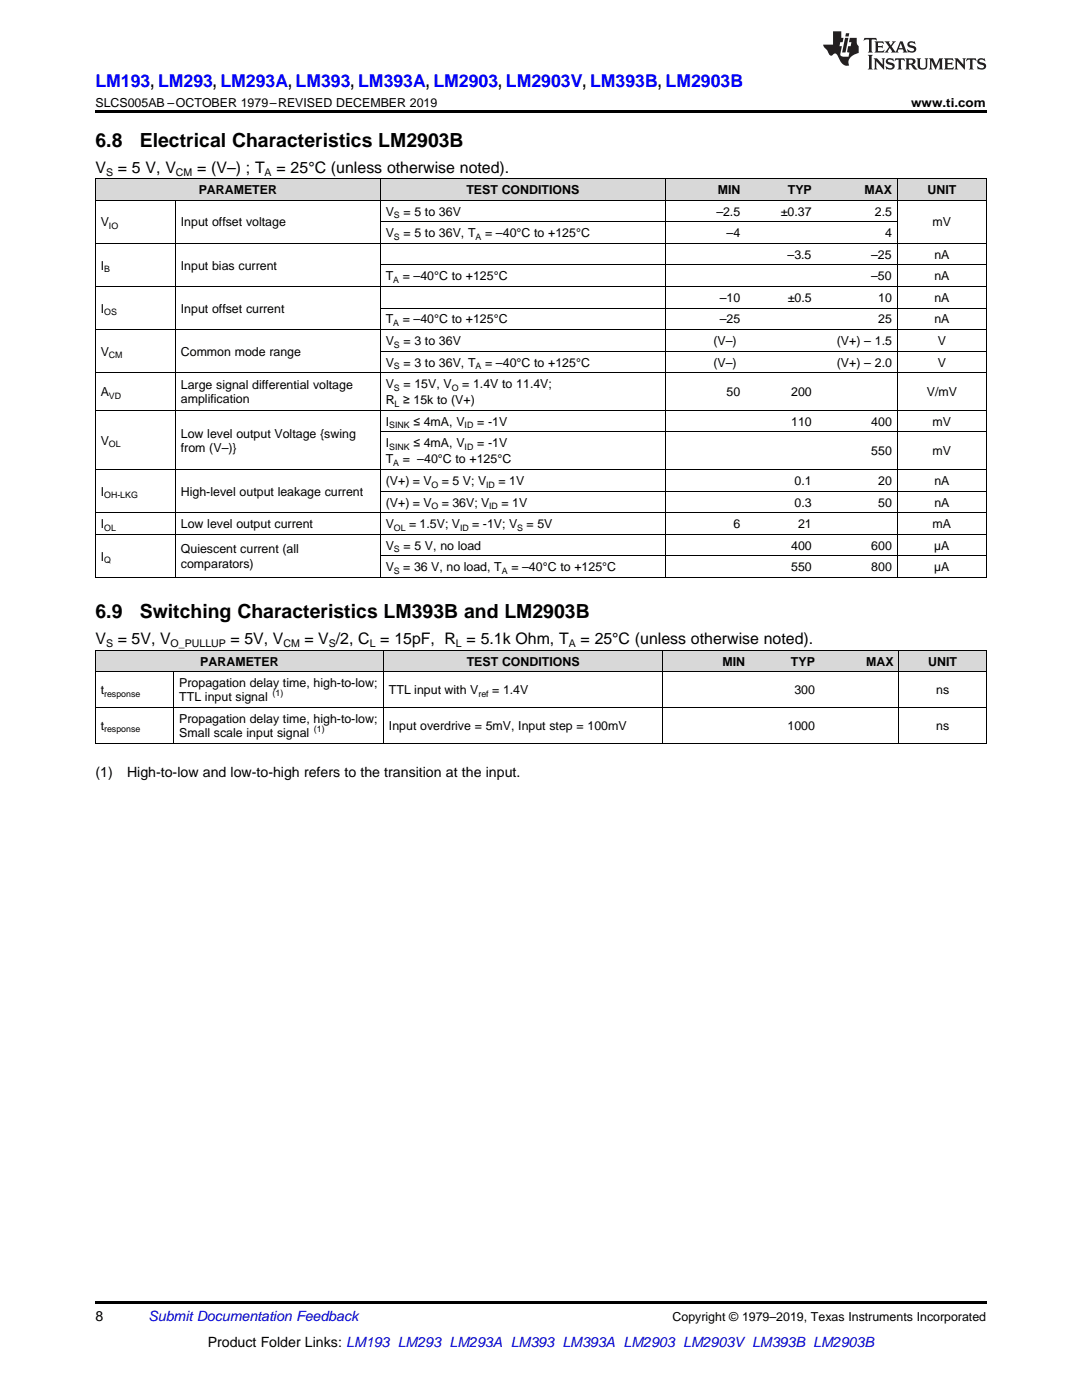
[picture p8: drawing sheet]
<svg xmlns="http://www.w3.org/2000/svg" width="216mm" height="279mm" viewBox="0 0 216 279" stroke-linecap="round" stroke-linejoin="round" font-family="sans-serif">
<defs><g id="words">
<g font-size="3.9">
<text x="19" y="29.3">6.8</text>
<text x="27.9" y="29.3">Electrical Characteristics LM2903B</text>
<text x="19" y="123.4">6.9</text>
<text x="27.9" y="123.4">Switching Characteristics LM393B and LM2903B</text>
</g>
<text font-size="3.5" fill="#00f" x="19" y="17.3">LM193, LM293, LM293A, LM393, LM393A, LM2903, LM2903V, LM393B, LM2903B</text>
<g font-size="3.2">
<text x="19" y="34.4">V</text>
<text x="23.5" y="34.4">= 5 V, V</text>
<text x="39.3" y="34.4">= (V–) ; T</text>
<text x="55.2" y="34.4">= 25°C (unless otherwise noted).</text>
<text x="19" y="128.5">V</text>
<text x="23.5" y="128.5">= 5V, V</text>
<text x="46" y="128.5">= 5V, V</text>
<text x="60.7" y="128.5">= V /2, C = 15pF, R = 5.1k Ohm, T</text>
<text x="115.9" y="128.5">= 25°C (unless otherwise noted).</text>
</g>
<g font-size="2.8">
<text x="19" y="155">(1)</text>
<text x="25.4" y="155">High-to-low and low-to-high refers to the transition at the input.</text>
<text x="19" y="263.6">8</text>
<text x="41.5" y="268.9">Product Folder Links: LM193 LM293 LM293A LM393 LM393A LM2903 LM2903V LM393B LM2903B</text>
</g>
<text font-size="2.8" fill="#0000c8" x="29.6" y="263.6">Submit Documentation Feedback</text>
<g font-size="2.5">
<text x="19" y="21.4">SLCS005AB –OCTOBER 1979–REVISED DECEMBER 2019</text>
<text x="181.8" y="21.4">www.ti.com</text>
<text x="39.7" y="38.7">PARAMETER</text>
<text x="93.1" y="38.7">TEST CONDITIONS</text>
<text x="143.2" y="38.7">MIN</text>
<text x="157.2" y="38.7">TYP</text>
<text x="172.5" y="38.7">MAX</text>
<text x="185.1" y="38.7">UNIT</text>
<text x="20.1" y="45.2">V</text>
<text x="36.1" y="45.2">Input offset voltage</text>
<text x="77" y="43">V</text>
<text x="77" y="47.3">V</text>
<text x="80.5" y="43">= 5 to 36V</text>
<text x="80.5" y="47.3">= 5 to 36V, T</text>
<text x="96.8" y="47.3">= –40°C to +125°C</text>
<text x="142.9" y="43">–2.5</text>
<text x="145" y="47.3">–4</text>
<text x="155.8" y="43">±0.37</text>
<text x="174.6" y="43">2.5</text>
<text x="176.6" y="47.3">4</text>
<text x="186.1" y="45.2">mV</text>
<text x="20.1" y="53.8">I</text>
<text x="36.1" y="53.8">Input bias current</text>
<text x="157.2" y="51.6">–3.5</text>
<text x="173.8" y="51.6">–25</text>
<text x="186.4" y="51.6">nA</text>
<text x="77" y="56">T</text>
<text x="80.4" y="56">= –40°C to +125°C</text>
<text x="173.8" y="56">–50</text>
<text x="186.4" y="56">nA</text>
<text x="20.1" y="62.4">I</text>
<text x="36.1" y="62.4">Input offset current</text>
<text x="77" y="64.6">T</text>
<text x="80.4" y="64.6">= –40°C to +125°C</text>
<text x="143.6" y="60.3">–10</text>
<text x="143.6" y="64.6">–25</text>
<text x="157.2" y="60.3">±0.5</text>
<text x="175.2" y="60.3">10</text>
<text x="175.2" y="64.6">25</text>
<text x="186.4" y="60.3">nA</text>
<text x="186.4" y="64.6">nA</text>
<text x="20.1" y="71">V</text>
<text x="36.1" y="71">Common mode range</text>
<text x="77" y="68.9">V</text>
<text x="80.5" y="68.9">= 3 to 36V</text>
<text x="142.3" y="68.9">(V–)</text>
<text x="167" y="68.9">(V+) – 1.5</text>
<text x="187.1" y="68.9">V</text>
<text x="36.1" y="77.6">Large signal differential voltage</text>
<text x="77" y="73.2">V</text>
<text x="77" y="77.5">V</text>
<text x="80.5" y="73.2">= 3 to 36V, T</text>
<text x="80.5" y="77.5">= 15V, V</text>
<text x="92.2" y="77.5">= 1.4V to 11.4V;</text>
<text x="96.8" y="73.2">= –40°C to +125°C</text>
<text x="142.3" y="73.2">(V–)</text>
<text x="167" y="73.2">(V+) – 2.0</text>
<text x="187.1" y="73.2">V</text>
<text x="20.1" y="79.1">A</text>
<text x="36.1" y="80.5">amplification</text>
<text x="77" y="80.7">R ≥ 15k to (V+)</text>
<text x="145" y="79.1">50</text>
<text x="157.9" y="79.1">200</text>
<text x="184.9" y="79.1">V/mV</text>
<text x="20.1" y="88.7">V</text>
<text x="36.1" y="87.3">Low level output Voltage {swing</text>
<text x="77" y="85">I</text>
<text x="77" y="89.3">I</text>
<text x="82.5" y="85">≤ 4mA, V</text>
<text x="82.5" y="89.3">≤ 4mA, V</text>
<text x="95.2" y="85">= -1V</text>
<text x="95.2" y="89.3">= -1V</text>
<text x="157.9" y="85">110</text>
<text x="173.8" y="85">400</text>
<text x="186.1" y="85">mV</text>
<text x="36.1" y="90.1">from (V–)}</text>
<text x="77" y="92.5">T</text>
<text x="80.4" y="92.5">= –40°C to +125°C</text>
<text x="173.8" y="90.9">550</text>
<text x="186.1" y="90.9">mV</text>
<text x="20.1" y="99">I</text>
<text x="36.1" y="99">High-level output leakage current</text>
<text x="77" y="96.8">(V+) = V</text>
<text x="77" y="101.1">(V+) = V</text>
<text x="88.1" y="96.8">= 5 V; V</text>
<text x="88.1" y="101.1">= 36V; V</text>
<text x="99.5" y="96.8">= 1V</text>
<text x="100.1" y="101.1">= 1V</text>
<text x="158.5" y="96.8">0.1</text>
<text x="158.5" y="101.1">0.3</text>
<text x="175.2" y="96.8">20</text>
<text x="175.2" y="101.1">50</text>
<text x="186.4" y="96.8">nA</text>
<text x="186.4" y="101.1">nA</text>
<text x="20.1" y="105.4">I</text>
<text x="36.1" y="105.4">Low level output current</text>
<text x="77" y="105.4">V</text>
<text x="81.6" y="105.4">= 1.5V; V</text>
<text x="94.2" y="105.4">= -1V; V</text>
<text x="105.1" y="105.4">= 5V</text>
<text x="146.4" y="105.4">6</text>
<text x="159.2" y="105.4">21</text>
<text x="186.1" y="105.4">mA</text>
<text x="20.1" y="111.9">I</text>
<text x="36.1" y="110.5">Quiescent current (all</text>
<text x="36.1" y="113.3">comparators)</text>
<text x="77" y="109.7">V</text>
<text x="80.5" y="109.7">= 5 V, no load</text>
<text x="157.9" y="109.7">400</text>
<text x="173.8" y="109.7">600</text>
<text x="186.4" y="109.7">µA</text>
<text x="77" y="114">V</text>
<text x="80.5" y="114">= 36 V, no load, T</text>
<text x="102" y="114">= –40°C to +125°C</text>
<text x="157.9" y="114">550</text>
<text x="173.8" y="114">800</text>
<text x="186.4" y="114">µA</text>
<text x="35.8" y="137.1">Propagation delay time, high-to-low;</text>
<text x="40" y="132.8">PARAMETER</text>
<text x="93.1" y="132.8">TEST CONDITIONS</text>
<text x="144.1" y="132.8">MIN</text>
<text x="157.8" y="132.8">TYP</text>
<text x="172.9" y="132.8">MAX</text>
<text x="185.2" y="132.8">UNIT</text>
<text x="20.1" y="138.5">t</text>
<text x="35.8" y="139.9">TTL input signal</text>
<text x="77.6" y="138.5">TTL input with V</text>
<text x="98.2" y="138.5">= 1.4V</text>
<text x="158.5" y="138.5">300</text>
<text x="186.8" y="138.5">ns</text>
<text x="20.1" y="145.7">t</text>
<text x="35.8" y="144.3">Propagation delay time, high-to-low;</text>
<text x="35.8" y="147.1">Small scale input signal</text>
<text x="77.6" y="145.7">Input overdrive = 5mV, Input step = 100mV</text>
<text x="157.1" y="145.7">1000</text>
<text x="186.8" y="145.7">ns</text>
<text x="134.2" y="263.6">Copyright © 1979–2019, Texas Instruments Incorporated</text>
</g>
<g font-size="2.1">
<text x="21.2" y="35.1">S</text>
<text x="35.1" y="35.1">CM</text>
<text x="52.8" y="35.1">A</text>
<text x="21.2" y="129.2">S</text>
<text x="34" y="129.2">O_PULLUP</text>
<text x="56.6" y="129.2">CM</text>
<text x="65.6" y="129.2">S</text>
<text x="73.8" y="129.2">L</text>
<text x="91" y="129.2">L</text>
<text x="113.5" y="129.2">A</text>
</g>
<g font-size="1.8">
<text x="21.7" y="45.7">IO</text>
<text x="78.6" y="43.5">S</text>
<text x="78.6" y="47.8">S</text>
<text x="94.9" y="47.8">A</text>
<text x="20.8" y="54.3">B</text>
<text x="78.5" y="56.4">A</text>
<text x="20.8" y="62.9">OS</text>
<text x="78.5" y="65.1">A</text>
<text x="21.7" y="71.5">CM</text>
<text x="78.6" y="69.4">S</text>
<text x="78.6" y="73.7">S</text>
<text x="78.6" y="78">S</text>
<text x="90.1" y="78">O</text>
<text x="94.9" y="73.7">A</text>
<text x="21.7" y="79.6">VD</text>
<text x="78.7" y="81.2">L</text>
<text x="21.7" y="89.2">OL</text>
<text x="77.6" y="85.5">SINK</text>
<text x="77.6" y="89.8">SINK</text>
<text x="92.7" y="85.5">ID</text>
<text x="92.7" y="89.8">ID</text>
<text x="78.5" y="93">A</text>
<text x="20.8" y="99.4">OH-LKG</text>
<text x="86.1" y="97.3">O</text>
<text x="86.1" y="101.6">O</text>
<text x="97" y="97.3">ID</text>
<text x="97.6" y="101.6">ID</text>
<text x="20.8" y="105.9">OL</text>
<text x="78.6" y="105.9">OL</text>
<text x="91.8" y="105.9">ID</text>
<text x="103.2" y="105.9">S</text>
<text x="20.8" y="112.4">Q</text>
<text x="78.6" y="110.2">S</text>
<text x="78.6" y="114.5">S</text>
<text x="100.1" y="114.5">A</text>
<text x="20.8" y="139">response</text>
<text x="54.4" y="139">(1)</text>
<text x="95.5" y="139">ref</text>
<text x="20.8" y="146.2">response</text>
<text x="62.7" y="146.1">(1)</text>
</g>
</g></defs>
<g fill="#d8d8d8">
<path d="M19 129.8h15.7v4.3h-15.7z"/>
<path d="M34.7 129.8h41.9v4.3h-41.9z"/>
<path d="M76.6 129.8h55.7v4.3h-55.7z"/>
<path d="M132.3 129.8h17.5v4.3h-17.5z"/>
<path d="M149.8 129.8h13.9v4.3h-13.9z"/>
<path d="M163.7 129.8h15.7v4.3h-15.7z"/>
<path d="M179.4 129.8h17.4v4.3h-17.4z"/>
<path d="M19 35.7h16v4.3h-16z"/>
<path d="M35 35.7h23.1v4.3h-23.1z"/>
<path d="M58.1 35.7h17.8v4.3h-17.8z"/>
<path d="M75.9 35.7h56.9v4.3h-56.9z"/>
<path d="M132.8 35.7h16v4.3h-16z"/>
<path d="M148.8 35.7h14.3v4.3h-14.3z"/>
<path d="M163.1 35.7h16v4.3h-16z"/>
<path d="M179.1 35.7h17.7v4.3h-17.7z"/>
</g>
<g fill="#000">
<path d="M19 22h177.8v.5h-177.8zM19 115.3h.2zM58 115.3h.1zM75.8 115.3h.1zM132.7 115.3h.1zM148.7 115.3h.1zM162.9 115.3h.2zM179 115.3h.1zM196.7 115.3h.1zM19 148.3h.2zM76.4 148.3h.2zM132.2 148.3h.1z"/>
<path d="M179.3 148.3h.1zM196.7 148.3h.1zM19 259.7h177.8v.5h-177.8z"/>
</g>
<g fill="none" stroke="#000" stroke-width=".2">
<path d="M19 40h177.8M19 35.6h177.8M19.1 35.7v79.6M35 40v75.3M75.9 35.7v79.6M132.8 35.7v79.6M179 35.7v79.6M196.8 35.7v79.6M19 57.2h177.8M19 48.6h177.8M75.9 52.9h120.9M75.9 44.3h103.1"/>
<path d="M19 74.4h177.8M19 65.8h177.8M75.9 70.1h120.9M75.9 61.5h120.9M19 93.7h177.8M19 81.9h177.8M75.9 98h120.9M75.9 86.2h120.9M19 115.2h177.8M19 106.6h177.8M19 102.3h177.8M75.9 110.9h120.9"/>
<path d="M19 134h177.8M19 129.7h177.8M19.1 129.8v18.5M34.7 134.1v14.2M76.5 129.8v18.5M132.3 129.8v18.5M179.3 129.8v18.5M196.8 129.8v18.5M19 148.3h177.8M19 141.2h177.8"/>
</g>
<g fill="#231f20">
<path d="M172.5 7.6l-.1 .5 .4-.2h.6v.1v2.1l-.2 .4h.9l-.2-.4v-2.1l.1-.1h.5l.5 .2-.2-.5zM174.5 8.3l.2 .3v1.5l-.2 .4h1.8l.2-.6a1.04 1.04 0 0 1-1.3 .2v-.7h.6l.3 .2v-.6l-.3 .2h-.6v-.6l.8-.1 .4 .3-.2-.5zM176.5 8.3l.9 1.1-.9 1.1h.8l-.2-.2 .4-.7 .5 .7-.2 .2h1.5l-.2-.2 .2-.4h.9l.1 .4-.2 .2h1l-.3-.3-.7-1.9h-.5l-.9 2-.8-1 .9-1h-.8l.1 .3-.4 .5-.3-.6 .1-.2zM179.7 8.6l.4 1h-.7zM181.3 8.4a.63 .63 0 0 0-.2 .7 .63 .63 0 0 0 .6 .4l.6 .2 .1 .2a.75 .75 0 0 1-.7 .4 .75 .75 0 0 1-.6-.5l.1 .7 .1-.1a1.11 1.11 0 0 0 1.5-.6 1.13 1.13 0 0 0-1.2-.8l-.1-.4a1.04 1.04 0 0 1 1.2 .2l-.2-.5-.2 .1-.4-.2zM173.2 10.9l.2 .4v2.2l-.2 .4h1l-.3-.4v-2.2l.3-.4zM174.3 11.6l.3 .4v1.5l-.3 .4h.8l-.2-.4v-1.3l1.5 1.7v-1.9l.2-.4h-.7l.2 .4v.9l-1.1-1.3zM177 11.8a.62 .62 0 0 0-.2 .7 .62 .62 0 0 0 .6 .4l.6 .1 .1 .3a.76 .76 0 0 1-.7 .3 .76 .76 0 0 1-.7-.4l.2 .7 .1-.1a1.11 1.11 0 0 0 1.5-.6 1.13 1.13 0 0 0-1.2-.8l-.1-.4a1.04 1.04 0 0 1 1.2 .2l-.2-.6-.2 .1-.5-.1zM178.7 11.6l-.2 .6a.61 .61 0 0 1 .8-.3v1.6l-.2 .4h.9l-.2-.4v-1.6a.63 .63 0 0 1 .7 .3l-.1-.6zM180.6 11.6l.3 .4v1.5l-.3 .4h1l-.2-.2-.1-.8 .6 .2a.76 .76 0 0 0 1.2 .7l-1-1a.58 .58 0 0 0 .6-.5 .58 .58 0 0 0-.5-.6zM181.4 11.9h.1a.45 .45 0 0 1 .5 .1 .45 .45 0 0 1 .1 .5l-.8 .2zM182.9 11.6l.2 .2a2.17 2.17 0 0 0 .3 1.9 .99 .99 0 0 0 1.6-.6v-1.1l.2-.4h-.7l.2 .2a1.92 1.92 0 0 1-.2 1.8 .6 .6 0 0 1-.9-.5v-1.1l.2-.4zM185.4 11.6l.2 .4v1.5l-.2 .4h.7l-.2-.4v-1.4l.8 1.8 .8-1.8v1.4l-.2 .4h.9l-.2-.4v-1.5l.2-.4h-.8l-.6 1.5-.6-1.5zM188.4 11.6l.2 .4v1.5l-.2 .4h1.8l.1-.6a1.04 1.04 0 0 1-1.2 .1v-.6h.5l.4 .2v-.6l-.4 .2h-.5v-.7h.8l.3 .3-.1-.6zM190.5 11.6l.2 .4v1.5l-.2 .4h.7l-.2-.4v-1.3l1.5 1.7v-1.9l.2-.4h-.7l.2 .4v.9l-1.1-1.3zM192.9 11.6l-.1 .6a.61 .61 0 0 1 .7-.3l.1 1.6-.3 .4h1l-.3-.4 .1-1.6a.63 .63 0 0 1 .7 .3l-.1-.6zM195.2 11.8a.62 .62 0 0 0-.2 .7 .62 .62 0 0 0 .6 .4l.6 .1 .1 .3a.76 .76 0 0 1-.7 .3 .76 .76 0 0 1-.6-.4l.1 .7 .1-.1a1.11 1.11 0 0 0 1.6-.6 1.13 1.13 0 0 0-1.3-.8l-.1-.4a1.04 1.04 0 0 1 1.2 .2l-.1-.6-.2 .1-.5-.1z"/>
<path d="M166.2 6.3v2.6h-1.9v.4l.8 .9a.91 .91 0 0 0 1 .8 .56 .56 0 0 1 .5-.3 .56 .56 0 0 1 .5 .3l.4 .8a1.53 1.53 0 0 0 1.9 1.2 1.54 1.54 0 0 1 1-2.1l.9-.3v-1.4a1.52 1.52 0 0 1-.4-1.6h-1.3l-.2 .8h.5l-.2 .8h-.5l-.1 1v.2l.4 .1-.2 .8a1.93 1.93 0 0 1-1.6-.3l.3-1.8h-.5l.2-.8h.4l.2-.8h-.4v-1.3zM168.6 7.6l-.6 2.9h.7l.6-2.9zM168.8 6.6l-.1 .7h.6l.2-.7z"/>
</g>
<use href="#words"/>
</svg>
